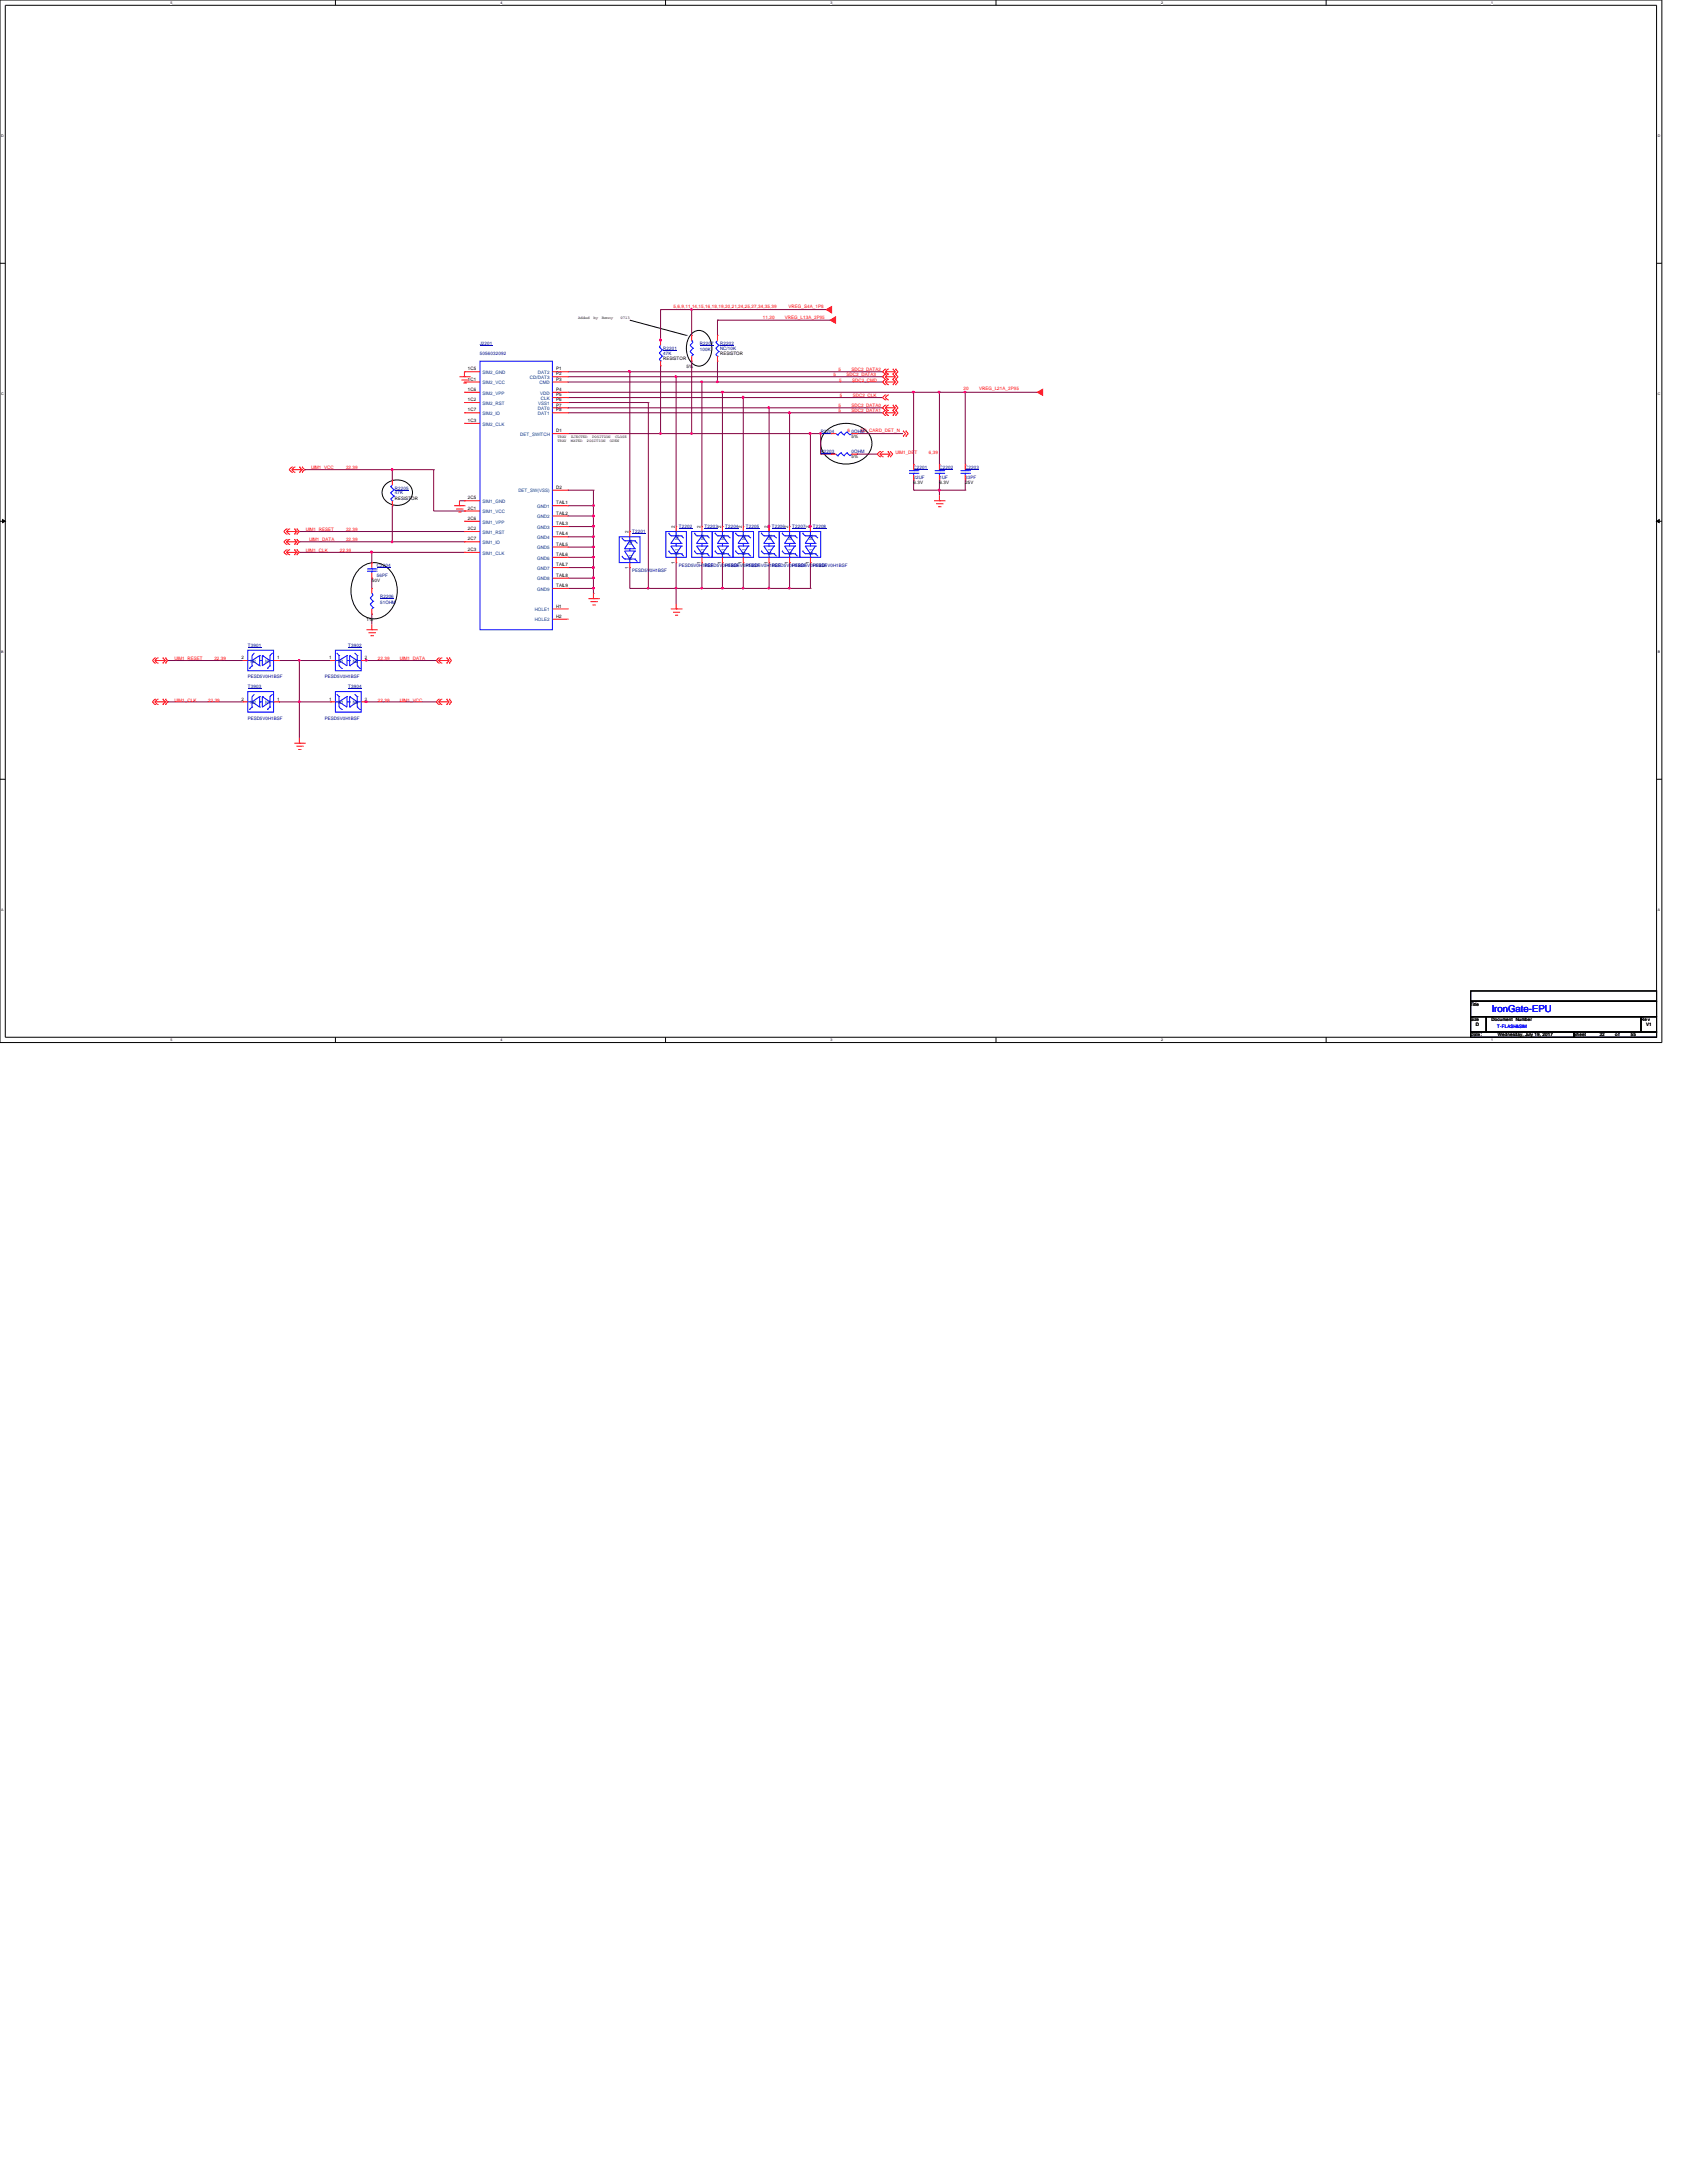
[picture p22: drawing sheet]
<svg xmlns="http://www.w3.org/2000/svg" width="216mm" height="279mm" viewBox="0 0 216 279" stroke-linecap="round" stroke-linejoin="round" font-family="sans-serif">
<defs><g id="words">
<text font-size="1.2" fill="#00f" x="190.9" y="129.5">IronGate-EPU</text>
<g font-size=".6" fill="#f00">
<text x="86.2" y="39.4">5,6,9,11,14,15,16,18,19,20,21,24,25,27,34,35,39</text>
<text x="97.6" y="40.9">11,20</text>
<text x="100.5" y="40.9">VREG_L13A_2P95</text>
<text x="100.9" y="39.4">VREG_S4A_1P8</text>
<text x="107.3" y="47.5">5</text>
<text x="109" y="47.5">SDC2_DATA2</text>
<text x="106.7" y="48.2">5</text>
<text x="107.3" y="52.2">5</text>
<text x="107.3" y="52.8">5</text>
<text x="107.4" y="48.9">5</text>
<text x="107.5" y="50.8">5</text>
<text x="108.3" y="48.2">SDC2_DATA3</text>
<text x="109" y="52.2">SDC2_DATA0</text>
<text x="109" y="52.8">SDC2_DATA1</text>
<text x="109.1" y="48.9">SDC2_CMD</text>
<text x="109.1" y="50.8">SDC2_CLK</text>
<text x="123.3" y="50">20</text>
<text x="125.3" y="50">VREG_L21A_2P95</text>
<text x="108.5" y="55.2">6</text>
<text x="110.1" y="55.2">SD_CARD_DET_N</text>
<text x="114.6" y="58.1">UIM1_DET</text>
<text x="118.9" y="58.1">6,39</text>
<text x="39.8" y="60.1">UIM1_VCC</text>
<text x="44.3" y="60.1">22,39</text>
<text x="39.2" y="68">UIM1_RESET</text>
<text x="39.2" y="70.7">UIM1_CLK</text>
<text x="39.6" y="69.3">UIM1_DATA</text>
<text x="43.5" y="70.7">22,39</text>
<text x="44.3" y="68">22,39</text>
<text x="44.3" y="69.3">22,39</text>
<text x="22.4" y="84.5">UIM1_RESET</text>
<text x="22.4" y="89.8">UIM1_CLK</text>
<text x="26.6" y="89.8">22,39</text>
<text x="27.4" y="84.5">22,39</text>
<text x="48.3" y="89.8">22,39</text>
<text x="48.3" y="84.5">22,39</text>
<text x="51.2" y="84.5">UIM1_DATA</text>
<text x="51.2" y="89.8">UIM1_VCC</text>
</g>
<g font-size=".6">
<text x="59.9" y="47.4">1C5</text>
<text x="71.2" y="47.4">P1</text>
<text x="84.9" y="46.1">RESISTOR</text>
<text x="87.8" y="47.1">5%</text>
<text x="92.2" y="45.5">RESISTOR</text>
<text x="59.9" y="48.7">1C1</text>
<text x="59.9" y="50">1C6</text>
<text x="59.9" y="51.4">1C2</text>
<text x="59.9" y="52.7">1C7</text>
<text x="71.2" y="48">P2</text>
<text x="71.2" y="48.7">P3</text>
<text x="71.2" y="50">P4</text>
<text x="71.2" y="50.7">P5</text>
<text x="71.2" y="51.4">P6</text>
<text x="71.2" y="52">P7</text>
<text x="71.2" y="52.7">P8</text>
<text x="59.9" y="54">1C3</text>
<text x="71.2" y="55.3">D1</text>
<text x="109" y="56">5%</text>
<text x="109" y="58.7">5%</text>
<text x="50.5" y="64">RESISTOR</text>
<text x="59.9" y="63.9">2C5</text>
<text x="59.9" y="65.2">2C1</text>
<text x="71.2" y="64.6">TAIL1</text>
<text x="71.2" y="65.9">TAIL2</text>
<text x="71.2" y="62.6">D2</text>
<text x="116.9" y="62">6.3V</text>
<text x="120.2" y="62">6.3V</text>
<text x="123.5" y="62">25V</text>
<text x="59.9" y="66.5">2C6</text>
<text x="59.9" y="67.9">2C2</text>
<text x="59.9" y="69.2">2C7</text>
<text x="59.9" y="70.5">2C3</text>
<text x="71.2" y="67.2">TAIL3</text>
<text x="71.2" y="68.5">TAIL4</text>
<text x="71.2" y="69.9">TAIL5</text>
<text x="71.2" y="71.2">TAIL6</text>
<text x="80.4" y="68.2" transform="rotate(-90 80.4 68.2)">2</text>
<text x="86.4" y="67.6" transform="rotate(-90 86.4 67.6)">2</text>
<text x="89.7" y="67.6" transform="rotate(-90 89.7 67.6)">2</text>
<text x="92.3" y="67.6" transform="rotate(-90 92.3 67.6)">2</text>
<text x="95" y="67.6" transform="rotate(-90 95 67.6)">2</text>
<text x="98.3" y="67.6" transform="rotate(-90 98.3 67.6)">2</text>
<text x="100.9" y="67.6" transform="rotate(-90 100.9 67.6)">2</text>
<text x="103.5" y="67.6" transform="rotate(-90 103.5 67.6)">2</text>
<text x="47.6" y="74.5">50V</text>
<text x="71.2" y="72.5">TAIL7</text>
<text x="71.2" y="73.8">TAIL8</text>
<text x="71.2" y="75.1">TAIL9</text>
<text x="71.2" y="77.8">H1</text>
<text x="80.4" y="72.8" transform="rotate(-90 80.4 72.8)">1</text>
<text x="86.4" y="72.1" transform="rotate(-90 86.4 72.1)">1</text>
<text x="89.7" y="72.1" transform="rotate(-90 89.7 72.1)">1</text>
<text x="92.3" y="72.1" transform="rotate(-90 92.3 72.1)">1</text>
<text x="95" y="72.1" transform="rotate(-90 95 72.1)">1</text>
<text x="98.3" y="72.1" transform="rotate(-90 98.3 72.1)">1</text>
<text x="100.9" y="72.1" transform="rotate(-90 100.9 72.1)">1</text>
<text x="103.5" y="72.1" transform="rotate(-90 103.5 72.1)">1</text>
<text x="46.9" y="79.5">1%</text>
<text x="71.2" y="79.1">H2</text>
<text x="30.9" y="89.7">2</text>
<text x="30.9" y="84.4">2</text>
<text x="35.5" y="89.7">1</text>
<text x="35.5" y="84.4">1</text>
<text x="42.1" y="84.4">1</text>
<text x="42.1" y="89.7">1</text>
<text x="46.7" y="84.4">2</text>
<text x="46.7" y="89.7">2</text>
<text x="188.2" y="128.7">Title</text>
<text x="188.2" y="130.7">Size</text>
<text x="188.9" y="131.3">D</text>
<text x="190.9" y="130.7">Document</text>
<text x="194" y="130.7">Number</text>
<text x="210" y="130.7">Re v</text>
<text x="210.7" y="131.3">V1</text>
<text x="188.2" y="132.6">Date:</text>
<text x="191.7" y="132.6">Wednesday, July 19, 2017</text>
<text x="201.4" y="132.6">Sheet</text>
<text x="204.7" y="132.6">22</text>
<text x="206.7" y="132.6">o f</text>
<text x="208.7" y="132.6">55</text>
</g>
<g font-size=".6" fill="#000080">
<text x="61.4" y="44.2">J2201</text>
<text x="61.4" y="45.5">5056032092</text>
<text x="84.9" y="44.7">R2201</text>
<text x="84.9" y="45.4">47K</text>
<text x="89.6" y="44.2">R2207</text>
<text x="89.6" y="45">100K</text>
<text x="92.2" y="44.2">R2202</text>
<text x="92.2" y="44.8">NC/10K</text>
<text x="105" y="55.4">R2204</text>
<text x="105" y="58">R2203</text>
<text x="109" y="55.4">0OHM</text>
<text x="109" y="58">0OHM</text>
<text x="116.9" y="60">C2201</text>
<text x="120.2" y="60">C2202</text>
<text x="123.5" y="60">C2203</text>
<text x="50.5" y="62.7">R2205</text>
<text x="50.5" y="63.3">47K</text>
<text x="116.9" y="61.3">22UF</text>
<text x="120.2" y="61.3">1UF</text>
<text x="123.5" y="61.3">33PF</text>
<text x="80.9" y="68.2">T2201</text>
<text x="86.9" y="67.6">T2202</text>
<text x="90.2" y="67.6">T2203</text>
<text x="92.8" y="67.6">T2204</text>
<text x="95.5" y="67.6">T2205</text>
<text x="98.8" y="67.6">T2206</text>
<text x="101.4" y="67.6">T2207</text>
<text x="104" y="67.6">T2208</text>
<text x="48.2" y="72.6">C2204</text>
<text x="48.2" y="73.9">56PF</text>
<text x="48.6" y="76.5">R2206</text>
<text x="48.6" y="77.3">51OHM</text>
<text x="80.9" y="73.2">PESD5V0H1BSF</text>
<text x="86.9" y="72.6">PESD5V0H1BSF</text>
<text x="90.2" y="72.6">PESD5V0H1BSF</text>
<text x="92.8" y="72.6">PESD5V0H1BSF</text>
<text x="95.5" y="72.6">PESD5V0H1BSF</text>
<text x="98.8" y="72.6">PESD5V0H1BSF</text>
<text x="101.4" y="72.6">PESD5V0H1BSF</text>
<text x="104" y="72.6">PESD5V0H1BSF</text>
<text x="31.7" y="82.8">T3901</text>
<text x="44.6" y="82.8">T3902</text>
<text x="31.7" y="88.1">T3903</text>
<text x="31.7" y="86.8">PESD5V0H1BSF</text>
<text x="41.6" y="86.8">PESD5V0H1BSF</text>
<text x="44.6" y="88.1">T3904</text>
<text x="31.7" y="92.1">PESD5V0H1BSF</text>
<text x="41.6" y="92.1">PESD5V0H1BSF</text>
</g>
<g font-size=".6" fill="#004080">
<text x="61.8" y="47.9">SIM2_GND</text>
<text x="68.8" y="47.9">DAT2</text>
<text x="61.8" y="49.2">SIM2_VCC</text>
<text x="61.8" y="50.5">SIM2_VPP</text>
<text x="61.8" y="51.8">SIM2_RST</text>
<text x="61.8" y="53.1">SIM2_IO</text>
<text x="67.8" y="48.5">CD/DAT3</text>
<text x="68.8" y="52.5">DAT0</text>
<text x="68.8" y="53.1">DAT1</text>
<text x="68.9" y="51.8">VSS1</text>
<text x="69" y="49.2">CMD</text>
<text x="69.1" y="50.5">VDD</text>
<text x="69.2" y="51.2">CLK</text>
<text x="61.8" y="54.5">SIM2_CLK</text>
<text x="66.6" y="55.8">DET_SWITCH</text>
<text x="61.8" y="64.4">SIM1_GND</text>
<text x="61.8" y="65.7">SIM1_VCC</text>
<text x="66.3" y="63">DET_SW(VSS)</text>
<text x="68.7" y="65">GND1</text>
<text x="61.8" y="67">SIM1_VPP</text>
<text x="61.8" y="68.3">SIM1_RST</text>
<text x="61.8" y="69.6">SIM1_IO</text>
<text x="61.8" y="71">SIM1_CLK</text>
<text x="68.7" y="66.3">GND2</text>
<text x="68.7" y="67.7">GND3</text>
<text x="68.7" y="69">GND4</text>
<text x="68.7" y="70.3">GND5</text>
<text x="68.7" y="71.6">GND6</text>
<text x="80.9" y="71.7" transform="rotate(-90 80.9 71.7)">N1</text>
<text x="80.9" y="69.8" transform="rotate(-90 80.9 69.8)">N2</text>
<text x="86.8" y="71" transform="rotate(-90 86.8 71)">N1</text>
<text x="86.8" y="69.1" transform="rotate(-90 86.8 69.1)">N2</text>
<text x="90.1" y="71" transform="rotate(-90 90.1 71)">N1</text>
<text x="90.1" y="69.1" transform="rotate(-90 90.1 69.1)">N2</text>
<text x="92.8" y="71" transform="rotate(-90 92.8 71)">N1</text>
<text x="92.8" y="69.1" transform="rotate(-90 92.8 69.1)">N2</text>
<text x="95.4" y="71" transform="rotate(-90 95.4 71)">N1</text>
<text x="95.4" y="69.1" transform="rotate(-90 95.4 69.1)">N2</text>
<text x="98.7" y="71" transform="rotate(-90 98.7 71)">N1</text>
<text x="98.7" y="69.1" transform="rotate(-90 98.7 69.1)">N2</text>
<text x="101.3" y="71" transform="rotate(-90 101.3 71)">N1</text>
<text x="101.3" y="69.1" transform="rotate(-90 101.3 69.1)">N2</text>
<text x="104" y="71" transform="rotate(-90 104 71)">N1</text>
<text x="104" y="69.1" transform="rotate(-90 104 69.1)">N2</text>
<text x="68.7" y="72.9">GND7</text>
<text x="68.7" y="74.3">GND8</text>
<text x="68.7" y="75.6">GND9</text>
<text x="68.5" y="78.2">HOLE1</text>
<text x="68.5" y="79.5">HOLE2</text>
<text x="32" y="84.8">N2</text>
<text x="34" y="84.8">N1</text>
<text x="43.3" y="84.8">N1</text>
<text x="45.2" y="84.8">N2</text>
<text x="32" y="90.1">N2</text>
<text x="34" y="90.1">N1</text>
<text x="43.3" y="90.1">N1</text>
<text x="45.2" y="90.1">N2</text>
</g>
<text font-size=".6" fill="#00f" x="191.6" y="131.6">T-FLASH&amp;SIM</text>
<g font-size=".5">
<text x="21.8" y=".5">5</text>
<text x="64.1" y=".5">4</text>
<text x="106.3" y=".5">3</text>
<text x="148.6" y=".5">2</text>
<text x="190.8" y=".5">1</text>
<text x=".2" y="17.6">D</text>
<text x="212.2" y="17.6">D</text>
<text x="74" y="40.8">Added</text>
<text x="75.9" y="40.8">by</text>
<text x="77" y="40.8">Benny</text>
<text x="79.4" y="40.8">0713</text>
<text x=".2" y="50.6">C</text>
<text x="212.2" y="50.6">C</text>
<text x="71.3" y="56">TRAY</text>
<text x="71.3" y="56.5">TRAY</text>
<text x="73.1" y="56.5">MATED</text>
<text x="73.1" y="56">EJECTED</text>
<text x="75.1" y="56.5">POSITION</text>
<text x="75.8" y="56">POSITION</text>
<text x="78.1" y="56.5">OPEN</text>
<text x="78.7" y="56">CLOSE</text>
<text x=".2" y="83.6">B</text>
<text x="212.2" y="83.6">B</text>
<text x=".2" y="116.6">A</text>
<text x="212.2" y="116.6">A</text>
<text x="21.8" y="133.2">5</text>
<text x="64.1" y="133.2">4</text>
<text x="106.3" y="133.2">3</text>
<text x="148.6" y="133.2">2</text>
<text x="190.8" y="133.2">1</text>
</g>
</g></defs>
<path d="M0 0h212.7v133.4h-212.7zM.7 .7h211.3v132.1h-211.3z" fill="none" stroke="#000" stroke-width=".13"/>
<g fill="#fff">
<path d="M21.8 .1h.2v.5h-.2z"/>
<path d="M21.8 132.8h.2v.6h-.2z"/>
</g>
<path d="M42.9 0v.7M42.9 132.8v.6" fill="none" stroke="#000" stroke-width=".13"/>
<g fill="#fff">
<path d="M64.1 .1h.2v.5h-.2z"/>
<path d="M64.1 132.8h.2v.6h-.2z"/>
</g>
<path d="M85.2 0v.7M85.2 132.8v.6" fill="none" stroke="#000" stroke-width=".13"/>
<g fill="#fff">
<path d="M106.3 .1h.2v.5h-.2z"/>
<path d="M106.3 132.8h.2v.6h-.2z"/>
</g>
<path d="M127.5 0v.7M127.5 132.8v.6" fill="none" stroke="#000" stroke-width=".13"/>
<g fill="#fff">
<path d="M148.6 .1h.2v.5h-.2z"/>
<path d="M148.6 132.8h.2v.6h-.2z"/>
</g>
<path d="M169.7 0v.7M169.7 132.8v.6" fill="none" stroke="#000" stroke-width=".13"/>
<g fill="#fff">
<path d="M190.8 .1h.3v.5h-.3z"/>
<path d="M190.8 132.8h.3v.6h-.3z"/>
<path d="M.2 17.2h.2v.5h-.2z"/>
<path d="M212.2 17.2h.2v.5h-.2z"/>
<path d="M.2 50.2h.2v.5h-.2z"/>
<path d="M212.2 50.2h.2v.5h-.2z"/>
</g>
<path d="M0 33.7h.7M212 33.7h.7" fill="none" stroke="#000" stroke-width=".13"/>
<g fill="#fff">
<path d="M.2 83.2h.2v.5h-.2z"/>
<path d="M212.2 83.2h.2v.5h-.2z"/>
</g>
<path d="M0 66.7h.7M.3 66.5l.4 .2-.4 .2zM212 66.7l.3-.2v.4zM212 66.7h.7" fill="none" stroke="#000" stroke-width=".13"/>
<path d="M.3 66.5l.4 .2-.4 .2zM212 66.7l.3-.2v.4z" fill="#000"/>
<g fill="#fff">
<path d="M.2 116.2h.3v.6h-.3z"/>
<path d="M212.2 116.2h.3v.6h-.3z"/>
</g>
<path d="M80.6 41l7.2 1.9M87.8 42.9h.1M88.6 42.6a1.42 1.42 0 0 1 2.3 .8 2.65 2.65 0 0 1-1 3.4 1.42 1.42 0 0 1-1.8-1.1 2.85 2.85 0 0 1 .5-3.1zM105.7 55.1a3.8 3.8 0 0 1 5.6 .5 2.28 2.28 0 0 1-.9 3.2 3.7 3.7 0 0 1-5-.9 2.2 2.2 0 0 1 .3-2.8zM46.2 72.6a2.66 2.66 0 0 1 4.1 1 4 4 0 0 1-1.3 5.3 2.79 2.79 0 0 1-3.9-1.9 4.1 4.1 0 0 1 1.1-4.4zM49.5 61.9a2.13 2.13 0 0 1 3.2 .7 1.82 1.82 0 0 1-2.4 2 1.56 1.56 0 0 1-1.3-1.1 1.56 1.56 0 0 1 .5-1.6zM0 99.7h.7M212 99.7h.7" fill="none" stroke="#000" stroke-width=".13"/>
<path d="M92.5 50.2h24.4M116.9 50.2h.1" fill="none" stroke="#800040" stroke-width=".13"/>
<path d="M116.8 50.1l.2 .1-.1 .1z" fill-rule="evenodd" fill="#f0f"/>
<path d="M116.8 50.1l.2 .1-.1 .1z" fill="none" stroke="#f0f" stroke-width=".13"/>
<path d="M120.2 50.2h.1M120.2 50.2v9.2" fill="none" stroke="#800040" stroke-width=".13"/>
<path d="M120.1 50.1l.2 .1-.1 .1z" fill-rule="evenodd" fill="#f0f"/>
<path d="M120.1 50.1l.2 .1-.1 .1z" fill="none" stroke="#f0f" stroke-width=".13"/>
<path d="M120.2 50.2h.1M120.2 50.2h3.3M123.5 50.2h.1M123.5 50.2v9.2" fill="none" stroke="#800040" stroke-width=".13"/>
<path d="M123.4 50.1l.2 .1-.1 .1z" fill-rule="evenodd" fill="#f0f"/>
<path d="M123.4 50.1l.2 .1-.1 .1z" fill="none" stroke="#f0f" stroke-width=".13"/>
<g fill="none" stroke="#800040" stroke-width=".13">
<path d="M72.6 50.2h19.9M72.6 47.6h8M72.6 48.2h13.9M80.6 47.6h.1M83 51.5h.1M83 51.5v23.8M86.5 48.2h.1M92.5 50.2h.1M116.9 50.2h.1M116.9 50.2h3.3M116.9 50.2v9.2M123.5 50.2h.1"/>
<path d="M123.5 50.2h9.3"/>
</g>
<path d="M82.9 75.2h.1v.1h-.1z" fill-rule="evenodd" fill="#f0f"/>
<path d="M82.9 75.2h.1v.1h-.1z" fill="none" stroke="#f0f" stroke-width=".13"/>
<path d="M72.6 50.9h.1M72.6 48.9h19.2M72.6 50.9h40.3M89.8 48.9h.1M91.8 41h.1M91.8 48.9h.1M91.8 41v1.9M91.8 41h14.5M95.1 50.9h.1" fill="none" stroke="#800040" stroke-width=".13"/>
<path d="M95 50.7l.2 .1-.1 .2z" fill-rule="evenodd" fill="#f0f"/>
<path d="M95 50.7l.2 .1-.1 .2z" fill="none" stroke="#f0f" stroke-width=".13"/>
<path d="M72.6 51.5h.1M72.6 52.2h.1M72.6 51.5h10.4M72.6 52.2h25.8M72.6 52.8h40.3M101 52.8h.1" fill="none" stroke="#800040" stroke-width=".13"/>
<path d="M100.9 52.7l.2 .1-.1 .2z" fill-rule="evenodd" fill="#f0f"/>
<path d="M100.9 52.7l.2 .1-.1 .2z" fill="none" stroke="#f0f" stroke-width=".13"/>
<path d="M84.5 39.6h.1M84.5 39.6v3.9" fill="none" stroke="#800040" stroke-width=".13"/>
<path d="M84.4 43.4l.2 .1-.1 .1z" fill-rule="evenodd" fill="#f0f"/>
<path d="M84.4 43.4l.2 .1-.1 .1z" fill="none" stroke="#f0f" stroke-width=".13"/>
<path d="M72.6 55.5h11.9M84.5 43.6h.1M84.5 55.5h.1M84.5 43.5v.1" fill="none" stroke="#800040" stroke-width=".13"/>
<path d="M84.4 55.4h.2v.1h-.2z" fill-rule="evenodd" fill="#f0f"/>
<path d="M84.4 55.4h.2v.1h-.2z" fill="none" stroke="#f0f" stroke-width=".13"/>
<path d="M84.5 39.6h4M88.5 39.6h.1M84.5 55.5h.1M84.5 46.8v8.7M84.5 55.5h4M88.5 55.5h.1M103.7 55.5v11.9M103.7 67.4h.1" fill="none" stroke="#800040" stroke-width=".13"/>
<path d="M103.6 55.4l.2 .1-.1 .1z" fill-rule="evenodd" fill="#f0f"/>
<path d="M103.6 55.4l.2 .1-.1 .1z" fill="none" stroke="#f0f" stroke-width=".13"/>
<path d="M103.6 67.3h.2v.1h-.2z" fill-rule="evenodd" fill="#f0f"/>
<path d="M103.6 67.3h.2v.1h-.2z" fill="none" stroke="#f0f" stroke-width=".13"/>
<path d="M86.5 72h.1M86.5 75.3h.1M86.5 72v5.3M92.5 72h.1M92.5 72v3.3M103.7 72h.1M103.7 72v3.3" fill="none" stroke="#800040" stroke-width=".13"/>
<path d="M86.4 75.2h.2v.1h-.2z" fill-rule="evenodd" fill="#f0f"/>
<path d="M86.4 75.2h.2v.1h-.2z" fill="none" stroke="#f0f" stroke-width=".13"/>
<path d="M92.5 75.3h2.6M95.1 75.3h.1M101 72h.1M101 72v3.3" fill="none" stroke="#800040" stroke-width=".13"/>
<path d="M92.4 75.2l.2 .1-.1 .1z" fill-rule="evenodd" fill="#f0f"/>
<path d="M92.4 75.2l.2 .1-.1 .1z" fill="none" stroke="#f0f" stroke-width=".13"/>
<path d="M95 75.2h.2v.1h-.2z" fill-rule="evenodd" fill="#f0f"/>
<path d="M95 75.2h.2v.1h-.2z" fill="none" stroke="#f0f" stroke-width=".13"/>
<path d="M95.1 72h.1M95.1 75.3h.1M95.1 72v3.3M95.1 75.3h5.9M98.4 72h.1M98.4 72v3.3M101 75.3h.1" fill="none" stroke="#800040" stroke-width=".13"/>
<path d="M98.3 75.2h.2v.1h-.2z" fill-rule="evenodd" fill="#f0f"/>
<path d="M98.3 75.2h.2v.1h-.2z" fill="none" stroke="#f0f" stroke-width=".13"/>
<path d="M100.9 75.2h.2v.1h-.2z" fill-rule="evenodd" fill="#f0f"/>
<path d="M100.9 75.2h.2v.1h-.2z" fill="none" stroke="#f0f" stroke-width=".13"/>
<g fill="none" stroke="#800040" stroke-width=".13">
<path d="M80.6 75.3h.1M80.6 72.6h.1M80.6 75.3h5.9M80.6 72.6v2.7M86.5 75.3h.1M89.8 72h.1M89.8 75.3h.1M89.8 72v3.3M89.8 75.3h2.7M101 75.3h2.7M103.7 75.3h.1M116.9 62.7h.1"/>
<path d="M116.9 61.4v1.3M116.9 62.7h6.6M120.2 62.7h.1M120.2 61.4v1.3M123.5 61.4h.1M123.5 62.7h.1M123.5 61.4v1.3"/>
</g>
<path d="M120.1 62.6h.2v.2h-.2z" fill-rule="evenodd" fill="#f0f"/>
<path d="M120.1 62.6h.2v.2h-.2z" fill="none" stroke="#f0f" stroke-width=".13"/>
<path d="M89.8 48.9h.1M89.8 48.9v18.5M120.2 62.7h.1M120.2 62.7v.7" fill="none" stroke="#800040" stroke-width=".13"/>
<path d="M89.7 48.8h.2v.1h-.2z" fill-rule="evenodd" fill="#f0f"/>
<path d="M89.7 48.8h.2v.1h-.2z" fill="none" stroke="#f0f" stroke-width=".13"/>
<path d="M95.1 50.9h.1M95.1 50.9v16.5M101 52.8h.1M101 52.8v14.6M72.6 62.7h3.3M72.6 75.3h3.3M72.6 74h3.3M75.9 62.7h.1M75.9 64.7h.1M75.9 75.3h.1M75.9 74h.1M75.9 62.7v2" fill="none" stroke="#800040" stroke-width=".13"/>
<path d="M75.9 73.9h.1v.1h-.1z" fill-rule="evenodd" fill="#f0f"/>
<path d="M75.9 73.9h.1v.1h-.1z" fill="none" stroke="#f0f" stroke-width=".13"/>
<path d="M72.6 72.6h3.3M72.6 71.3h3.3M75.9 75.3h.1M75.9 72.6h.1M75.9 74h.1M75.9 71.3h.1M75.9 71.3v4" fill="none" stroke="#800040" stroke-width=".13"/>
<path d="M75.9 71.2l.2 .1-.2 .1z" fill-rule="evenodd" fill="#f0f"/>
<path d="M75.9 71.2l.2 .1-.2 .1z" fill="none" stroke="#f0f" stroke-width=".13"/>
<path d="M75.9 72.5h.1v.2h-.1z" fill-rule="evenodd" fill="#f0f"/>
<path d="M75.9 72.5h.1v.2h-.1z" fill="none" stroke="#f0f" stroke-width=".13"/>
<path d="M72.6 70h3.3M75.9 70h.1" fill="none" stroke="#800040" stroke-width=".13"/>
<path d="M75.9 69.9l.2 .1-.2 .1z" fill-rule="evenodd" fill="#f0f"/>
<path d="M75.9 69.9l.2 .1-.2 .1z" fill="none" stroke="#f0f" stroke-width=".13"/>
<path d="M72.6 68.7h3.3M75.9 71.3h.1M75.9 68.7h.1M75.9 70v1.3" fill="none" stroke="#800040" stroke-width=".13"/>
<path d="M75.9 68.6l.2 .1-.2 .1z" fill-rule="evenodd" fill="#f0f"/>
<path d="M75.9 68.6l.2 .1-.2 .1z" fill="none" stroke="#f0f" stroke-width=".13"/>
<path d="M72.6 67.4h3.3M72.6 66h3.3M75.9 70h.1M75.9 67.4h.1M75.9 68.7h.1M75.9 66h.1M75.9 66v4" fill="none" stroke="#800040" stroke-width=".13"/>
<path d="M75.9 65.9h.1v.2h-.1z" fill-rule="evenodd" fill="#f0f"/>
<path d="M75.9 65.9h.1v.2h-.1z" fill="none" stroke="#f0f" stroke-width=".13"/>
<path d="M75.9 67.3h.1v.1h-.1z" fill-rule="evenodd" fill="#f0f"/>
<path d="M75.9 67.3h.1v.1h-.1z" fill="none" stroke="#f0f" stroke-width=".13"/>
<path d="M72.6 64.7h3.3M75.9 64.7h.1" fill="none" stroke="#800040" stroke-width=".13"/>
<path d="M75.9 64.6l.2 .1-.2 .1z" fill-rule="evenodd" fill="#f0f"/>
<path d="M75.9 64.6l.2 .1-.2 .1z" fill="none" stroke="#f0f" stroke-width=".13"/>
<path d="M75.9 66h.1M75.9 75.9h.1M75.9 64.7v1.3M75.9 75.3v.6" fill="none" stroke="#800040" stroke-width=".13"/>
<path d="M75.9 75.2l.2 .1-.2 .1z" fill-rule="evenodd" fill="#f0f"/>
<path d="M75.9 75.2l.2 .1-.2 .1z" fill="none" stroke="#f0f" stroke-width=".13"/>
<g fill="none" stroke="#800040" stroke-width=".13">
<path d="M105 58.1h.1M105 55.5h.1M105 58.1h1.3M105 55.5v2.6M105 55.5h1.3M109.6 58.1h.1M109.6 55.5h.1M109.6 58.1h2.7M109.6 55.5h6M38.3 70.7h.1M38.3 69.3h.1M38.3 70.7h9.3"/>
<path d="M38.3 69.3h11.9M39 60.1h.1M39 60.1h11.2"/>
</g>
<path d="M104.9 55.4h.2v.1h-.2z" fill-rule="evenodd" fill="#f0f"/>
<path d="M104.9 55.4h.2v.1h-.2z" fill="none" stroke="#f0f" stroke-width=".13"/>
<path d="M50.2 60.1h.1M50.2 60.1v1.3M50.2 60.1h5.3M55.5 60.1h.1M55.5 60.1v5.3" fill="none" stroke="#800040" stroke-width=".13"/>
<path d="M50.1 60h.1v.2h-.1z" fill-rule="evenodd" fill="#f0f"/>
<path d="M50.1 60h.1v.2h-.1z" fill="none" stroke="#f0f" stroke-width=".13"/>
<path d="M50.2 64.7h.1M50.2 64.7v4.6" fill="none" stroke="#800040" stroke-width=".13"/>
<path d="M50.1 69.2l.2 .1-.1 .2z" fill-rule="evenodd" fill="#f0f"/>
<path d="M50.1 69.2l.2 .1-.1 .2z" fill="none" stroke="#f0f" stroke-width=".13"/>
<g fill="none" stroke="#800040" stroke-width=".13">
<path d="M38.3 68h21.1M47.6 74h.1M47.6 70.7h.1M47.6 78.6h.1M47.6 70.7v1.3M47.6 74v1.3M47.6 78.6v1.3M47.6 70.7h11.8M50.2 69.3h9.2M55.5 65.4h3.9M58.8 64.1h.6M59.4 64.1h.1"/>
<path d="M59.4 65.4h.1M59.4 68h.1M59.4 69.3h.1M59.4 70.7h.1"/>
</g>
<path d="M47.4 70.6h.2v.1h-.2z" fill-rule="evenodd" fill="#f0f"/>
<path d="M47.4 70.6h.2v.1h-.2z" fill="none" stroke="#f0f" stroke-width=".13"/>
<path d="M98.4 52.2v15.2M98.4 67.4h.1" fill="none" stroke="#800040" stroke-width=".13"/>
<path d="M98.3 67.3l.2 .1-.1 .1z" fill-rule="evenodd" fill="#f0f"/>
<path d="M98.3 67.3l.2 .1-.1 .1z" fill="none" stroke="#f0f" stroke-width=".13"/>
<path d="M98.4 52.2h14.5M112.9 52.2h.1" fill="none" stroke="#800040" stroke-width=".13"/>
<path d="M98.3 52.1h.2v.1h-.2z" fill-rule="evenodd" fill="#f0f"/>
<path d="M98.3 52.1h.2v.1h-.2z" fill="none" stroke="#f0f" stroke-width=".13"/>
<path d="M92.5 50.2v17.2M92.5 67.4h.1" fill="none" stroke="#800040" stroke-width=".13"/>
<path d="M92.4 50.1l.2 .1-.1 .1z" fill-rule="evenodd" fill="#f0f"/>
<path d="M92.4 50.1l.2 .1-.1 .1z" fill="none" stroke="#f0f" stroke-width=".13"/>
<path d="M86.5 75.3h.1M86.5 75.3h3.3" fill="none" stroke="#800040" stroke-width=".13"/>
<path d="M89.7 75.2h.2v.1h-.2z" fill-rule="evenodd" fill="#f0f"/>
<path d="M89.7 75.2h.2v.1h-.2z" fill="none" stroke="#f0f" stroke-width=".13"/>
<path d="M86.5 48.2h.1M86.5 48.2v19.2" fill="none" stroke="#800040" stroke-width=".13"/>
<path d="M86.4 48.1h.2v.2h-.2z" fill-rule="evenodd" fill="#f0f"/>
<path d="M86.4 48.1h.2v.2h-.2z" fill="none" stroke="#f0f" stroke-width=".13"/>
<path d="M80.6 47.6h.1M80.6 47.6v20.4M80.6 47.6h32.3M86.5 48.2h26.4M103.7 55.5h1.3M105 55.5h.1M112.9 48.2h.1M112.9 47.6h.1" fill="none" stroke="#800040" stroke-width=".13"/>
<path d="M80.5 47.4h.1v.2h-.1z" fill-rule="evenodd" fill="#f0f"/>
<path d="M80.5 47.4h.1v.2h-.1z" fill="none" stroke="#f0f" stroke-width=".13"/>
<path d="M91.8 48.9h.1M91.8 46.2v2.7M91.8 48.9h21.1M112.9 48.9h.1" fill="none" stroke="#800040" stroke-width=".13"/>
<path d="M91.7 48.8h.2v.1h-.2z" fill-rule="evenodd" fill="#f0f"/>
<path d="M91.7 48.8h.2v.1h-.2z" fill="none" stroke="#f0f" stroke-width=".13"/>
<g fill="none" stroke="#800040" stroke-width=".13">
<path d="M88.5 39.6h.1M88.5 39.6v3.3M88.5 39.6h17.2M105.7 39.6h.1M21.5 84.5h.1M21.5 89.8h.1M21.5 84.5h9.6M21.5 89.8h9.6M35.7 84.5h.1M35.7 89.8h.1M35.7 84.5h2.6M35.7 89.8h2.6"/>
<path d="M38.3 89.8h.1M38.3 84.5h.1M38.3 84.5v9.9M46.6 84.5h.3M46.6 89.8h.3M46.9 84.5h.1M46.9 89.8h.1"/>
</g>
<path d="M88.4 39.5l.2 .1-.1 .2z" fill-rule="evenodd" fill="#f0f"/>
<path d="M88.4 39.5l.2 .1-.1 .2z" fill="none" stroke="#f0f" stroke-width=".13"/>
<path d="M88.5 55.5h.1M88.5 46.2v9.3" fill="none" stroke="#800040" stroke-width=".13"/>
<path d="M88.4 55.4h.2v.1h-.2z" fill-rule="evenodd" fill="#f0f"/>
<path d="M88.4 55.4h.2v.1h-.2z" fill="none" stroke="#f0f" stroke-width=".13"/>
<path d="M88.5 55.5h15.2M103.7 55.5h.1M98.4 68h.1M98.4 67.4v.6M103.7 68h.1M103.7 67.4v.6M46.9 84.5h8.9M55.8 84.5h.1" fill="none" stroke="#800040" stroke-width=".13"/>
<path d="M46.8 84.4h.1v.2h-.1z" fill-rule="evenodd" fill="#f0f"/>
<path d="M46.8 84.4h.1v.2h-.1z" fill="none" stroke="#f0f" stroke-width=".13"/>
<path d="M46.9 89.8h8.9M55.8 89.8h.1" fill="none" stroke="#800040" stroke-width=".13"/>
<path d="M46.8 89.7h.1v.2h-.1z" fill-rule="evenodd" fill="#f0f"/>
<path d="M46.8 89.7h.1v.2h-.1z" fill="none" stroke="#f0f" stroke-width=".13"/>
<path d="M38.3 84.5h4M42.3 84.5h.1" fill="none" stroke="#800040" stroke-width=".13"/>
<path d="M38.2 84.4h.1v.2h-.1z" fill-rule="evenodd" fill="#f0f"/>
<path d="M38.2 84.4h.1v.2h-.1z" fill="none" stroke="#f0f" stroke-width=".13"/>
<path d="M38.3 89.8h4M42.3 89.8h.1" fill="none" stroke="#800040" stroke-width=".13"/>
<path d="M38.2 89.7h.1v.2h-.1z" fill-rule="evenodd" fill="#f0f"/>
<path d="M38.2 89.7h.1v.2h-.1z" fill="none" stroke="#f0f" stroke-width=".13"/>
<g fill="none" stroke="#f00" stroke-width=".13">
<path d="M58.8 48.2h1.3M59.1 48.6h.8M59.3 49h.3M59.4 48.2h.1M59.4 47.6v.6M59.6 49h.1M59.9 48.6h.1M60.1 48.2h.1M113.3 47.9h.1M113.3 47.2h.1M113.3 47.6h.1M113.3 48.6h.1"/>
<path d="M113.3 48.2h.1M113.3 48.2h1.3M113.3 47.2l-.4 .4 .4 .3M113.3 47.6l.3 .3M113.3 47.6h1.3M113.3 47.9l-.4 .3 .4 .4M113.3 48.2l.3 .4M113.6 47.2h.1M113.6 47.9h.1M113.6 48.6h.1M113.6 47.2l-.3 .4M113.6 47.9l-.3 .3"/>
<path d="M114.3 47.2h.1M114.3 47.9h.1M114.3 48.6h.1M114.3 47.2l.3 .4M114.3 47.9l.3 .3M114.6 47.2h.1M114.6 47.9h.1M114.6 48.6h.1M114.6 47.2l.3 .4-.3 .3M114.6 47.6l-.3 .3M114.6 47.9l.3 .3-.3 .4M114.6 48.2l-.3 .4"/>
<path d="M47.6 79.9v.7M58.1 64.7h1.3M58.4 65.2h.8M58.7 65.5h.2M58.8 64.7h.1M58.8 64.1v.6M58.9 65.5h.1M59.2 65.2h.1M59.4 64.7h.1M75.3 76.6h1.3M75.6 77h.8M75.8 77.4h.3"/>
<path d="M75.9 76.6h.1M75.9 75.9v.7M76.1 77.4h.1M76.4 77h.1M76.6 76.6h.1M85.9 77.9h1.3M86.1 78.4h.8M86.4 78.7h.3M86.5 77.9h.1M86.5 77.3v.6M86.7 78.7h.1M86.9 78.4h.1"/>
<path d="M87.2 77.9h.1M119.5 64.1h1.4M119.8 64.5h.8M120.1 64.9h.3M120.2 64.1h.1M120.2 63.4v.7M120.4 64.9h.1M120.6 64.5h.1M120.9 64.1h.1M37.7 95.1h1.3M37.9 95.5h.8M38.2 95.9h.2"/>
<path d="M38.3 95.1h.1M38.3 94.4v.7M38.4 95.9h.1M38.7 95.5h.1M39 95.1h.1M46.9 80.6h1.3M47.2 81h.8M47.4 81.4h.3M47.6 80.6h.1M47.7 81.4h.1M48 81h.1M48.2 80.6h.1"/>
</g>
<path d="M106.3 41l.6-.4v.8z" fill-rule="evenodd" fill="#f00"/>
<g fill="none" stroke="#f00" stroke-width=".13">
<path d="M106.3 41l.6-.4v.8zM113.3 49.2h.1M113.3 48.6h.1M113.3 48.9h.1M113.3 48.6l-.4 .3 .4 .3M113.3 48.9l.3 .3M113.3 48.9h1.3M113.6 48.6h.1M113.6 49.2h.1M113.6 48.6l-.3 .3M114.3 48.6h.1M114.3 49.2h.1"/>
<path d="M114.3 48.6l.3 .3M114.6 48.6h.1M114.6 49.2h.1M114.6 48.6l.3 .3-.3 .3M114.6 48.9l-.3 .3"/>
</g>
<path d="M132.8 50.2l.6-.4v.8z" fill-rule="evenodd" fill="#f00"/>
<g fill="none" stroke="#f00" stroke-width=".13">
<path d="M113.3 51.2h.1M113.3 50.5h.1M113.3 52.5h.1M113.3 51.9h.1M113.3 52.2h.1M113.3 53.2h.1M113.3 52.8h.1M113.3 50.5l-.4 .4 .4 .3M113.3 51.9l-.4 .3 .4 .3M113.3 52.2l.3 .3M113.3 52.2h1.3M113.3 52.5l-.4 .3 .4 .4"/>
<path d="M113.3 52.8l.3 .4M113.3 52.8h1.3M113.6 50.5h.1M113.6 51.2h.1M113.6 51.9h.1M113.6 52.5h.1M113.6 53.2h.1M113.6 50.5l-.3 .4 .3 .3M113.6 51.9l-.3 .3M113.6 52.5l-.3 .3M114.3 51.9h.1M114.3 52.5h.1"/>
<path d="M114.3 53.2h.1M114.3 51.9l.3 .3M114.3 52.5l.3 .3M114.6 51.9h.1M114.6 52.5h.1M114.6 53.2h.1M114.6 51.9l.3 .3-.3 .3M114.6 52.2l-.3 .3M114.6 52.5l.3 .3-.3 .4M114.6 52.8l-.3 .4M132.8 50.2l.6-.4v.8z"/>
</g>
<path d="M105.7 39.6l.7-.4v.8z" fill-rule="evenodd" fill="#f00"/>
<g fill="none" stroke="#f00" stroke-width=".13">
<path d="M105.7 39.6l.7-.4v.8zM37.3 59.8h.1M37.3 59.8l-.3 .3 .3 .4M37.7 59.8h.1M37.7 59.8l-.4 .3M38.3 59.8h.1M38.3 59.8l.4 .3M38.7 59.8h.1M38.7 59.8l.3 .3-.3 .4M112.6 58.5h.1M112.6 57.8h.1M112.6 58.1h.1"/>
<path d="M112.6 57.8l-.3 .3 .3 .4M112.6 58.1l.3 .4M112.6 58.1h1.3M112.9 57.8h.1M112.9 58.5h.1M112.9 57.8l-.3 .3M113.6 57.8h.1M113.6 58.5h.1M113.6 57.8l.3 .3M113.9 57.8h.1M113.9 58.5h.1M113.9 57.8l.4 .3-.4 .4"/>
<path d="M113.9 58.1l-.3 .4M115.6 55.8h.1M115.6 55.2h.1M115.6 55.2l.3 .3-.3 .3M115.9 55.8h.1M115.9 55.2h.1M115.9 55.2l.3 .3-.3 .3M36.7 67.7h.1M36.7 68.4h.1M36.7 70.4h.1M36.7 71h.1M36.7 69h.1"/>
<path d="M36.7 69.7h.1M36.7 67.7l-.4 .3 .4 .4M36.7 68l.3 .4M36.7 68h1.3M36.7 70.4l-.4 .3 .4 .3M36.7 70.7l.3 .3M36.7 70.7h1.3M36.7 69l-.4 .3 .4 .4M36.7 69.3l.3 .4M36.7 69.3h1.3M37 67.7h.1M37 68.4h.1"/>
<path d="M37 70.4h.1M37 71h.1M37 69h.1M37 69.7h.1M37 67.7l-.3 .3M37 70.4l-.3 .3M37 69l-.3 .3M37.3 60.5h.1M37.3 60.1l.4 .4M37.3 60.1h1.4M37.7 67.7h.1M37.7 68.4h.1"/>
<path d="M37.7 70.4h.1M37.7 71h.1M37.7 69h.1M37.7 69.7h.1M37.7 60.5h.1M37.7 69l.3 .3M37.7 67.7l.3 .3M37.7 70.4l.3 .3M38 68.4h.1M38 67.7h.1M38 68h.1M38 71h.1"/>
<path d="M38 70.4h.1M38 70.7h.1M38 69.7h.1M38 69h.1M38 69.3h.1M38 67.7l.3 .3-.3 .4M38 68l-.3 .4M38 70.4l.3 .3-.3 .3M38 70.7l-.3 .3M38 69l.3 .3-.3 .4M38 69.3l-.3 .4M38.3 60.5h.1"/>
<path d="M38.7 60.5h.1M38.7 60.1h.1M38.7 60.1l-.4 .4M19.8 84.2h.1M19.8 84.9h.1M19.8 89.5h.1M19.8 90.2h.1M19.8 84.5h1.4M19.8 84.2l-.3 .3 .3 .4M19.8 84.5l.4 .4M19.8 89.8h1.4M19.8 89.5l-.3 .3 .3 .4"/>
<path d="M19.8 89.8l.4 .4M20.2 84.2h.1M20.2 84.9h.1M20.2 89.5h.1M20.2 90.2h.1M20.2 84.2l-.4 .3M20.2 89.5l-.4 .3M20.8 84.2h.1M20.8 84.9h.1M20.8 89.5h.1M20.8 90.2h.1M20.8 84.2l.4 .3"/>
<path d="M20.8 89.5l.4 .3M21.2 84.9h.1M21.2 84.2h.1M21.2 84.5h.1M21.2 90.2h.1M21.2 89.5h.1M21.2 89.8h.1M21.2 84.2l.3 .3-.3 .4M21.2 84.5l-.4 .4M21.2 89.5l.3 .3-.3 .4M21.2 89.8l-.4 .4M56.1 84.9h.1"/>
<path d="M56.1 84.2h.1M56.1 84.5h.1M56.1 90.2h.1M56.1 89.5h.1M56.1 89.8h.1M56.1 84.2l-.3 .3 .3 .4M56.1 84.5l.4 .4M56.1 84.5h1.4M56.1 89.5l-.3 .3 .3 .4M56.1 89.8l.4 .4M56.1 89.8h1.4M56.5 84.2h.1"/>
<path d="M56.5 84.9h.1M56.5 89.5h.1M56.5 90.2h.1M56.5 84.2l-.4 .3M56.5 89.5l-.4 .3M57.1 84.2h.1M57.1 84.9h.1M57.1 89.5h.1M57.1 90.2h.1M57.1 89.5l.4 .3M57.1 84.2l.4 .3M57.5 84.2h.1"/>
<path d="M57.5 84.9h.1M57.5 89.5h.1M57.5 90.2h.1M57.5 84.2l.3 .3-.3 .4M57.5 84.5l-.4 .4M57.5 89.5l.3 .3-.3 .4M57.5 89.8l-.4 .4"/>
</g>
<path d="M188.2 126.8h23.8v1.3h-23.8zM188.2 128.1h23.8v2h-23.8zM188.2 130.1h2v2h-2zM188.2 132.1h13.2v.7h-13.2zM190.2 130.1h19.8v2h-19.8zM201.4 132.1h10.6v.7h-10.6zM210 130.1h2v2h-2z" fill="none" stroke="#000" stroke-width=".13"/>
<path d="M50 63.1h.1M50 62.3h.1M50 63.1l.4 .4M50 62.3l.4 .4M50.2 64.1h.1M50.2 62.1l-.2 .2M50.4 62.7h.1M50.4 63.5h.1M50.4 62.7l-.4 .4M50.4 63.5l-.4 .4 .2 .2" fill="none" stroke="#00f" stroke-width=".13"/>
<path d="M50.5 62.7h1.8z" fill="#000080"/>
<path d="M50.2 64.7h.1M50.2 61.4h.1M50.2 61.4v.7M50.2 64.1v.6" fill="none" stroke="#f00" stroke-width=".13"/>
<path d="M122.9 60.6h1.2M122.9 60.2h1.2M123.5 60.2h.1M123.5 60.6h.1M123.5 60.1v.1M123.5 60.6v.2M124.1 60.6h.1M124.1 60.2h.1" fill="none" stroke="#00f" stroke-width=".13"/>
<path d="M123.5 60l1.8 .1z" fill="#000080"/>
<path d="M123.5 59.4h.1M123.5 59.4v.7M123.5 61.4h.1M123.5 60.8v.6" fill="none" stroke="#f00" stroke-width=".13"/>
<g fill="none" stroke="#00f" stroke-width=".13">
<path d="M31.7 88.5h3.3v2.6h-3.3zM31.7 89.8h.6M31.9 90.8h.1M32.3 90.5h.1M32.3 89.8h.1M32.3 89.2h.1M32.3 89.2v1.3M32.3 89.8l.9 .7M32.3 90.5l-.4 .3M32.6 88.9l-.3 .3M33.2 90.5h.1M33.2 89.2h.1"/>
<path d="M33.2 89.8h.1M33.2 89.2l-.9 .6M33.2 89.2v1.3M33.2 89.8h.4M33.6 89.2h.1M33.6 89.2l.9 .6M33.6 89.2v1.3l.9-.7M34.2 90.8h.1M34.5 89.2h.1M34.5 90.5h.1M34.5 89.8h.1M34.5 89.8h.5"/>
<path d="M34.5 90.5l-.3 .3M34.5 89.2v1.3M34.9 88.9l-.4 .3M35 89.8h.1"/>
</g>
<path d="M31.7 88.1h1.7z" fill="#000080"/>
<path d="M31.1 89.8h.1M31.1 89.8h.6M35 89.8h.7M35.7 89.8h.1" fill="none" stroke="#f00" stroke-width=".13"/>
<g fill="none" stroke="#00f" stroke-width=".13">
<path d="M93.8 68h2.6v3.3h-2.6zM94.1 68.2h.1M94.1 70.5h.1M94.1 68.2l.3 .4M94.1 70.5l.3 .4M94.4 68.6h.1M94.4 69.6h.1M94.4 70.9h.1M94.4 68.6h1.4M94.4 69.6h1.4M94.4 70.9h1.4M95.1 68.6h.1"/>
<path d="M95.1 69.6h.1M95.1 70.9h.1M95.1 71.3h.1M95.1 68.6l.7 1M95.1 68.6l-.7 1M95.1 68v.6M95.1 69.6v.3M95.1 70.9v.4M95.8 68.6h.1M95.8 69.6h.1M95.8 69.9h.1M95.8 70.9h.1"/>
<path d="M95.8 68.6l.3 .3M95.8 69.9l-.7 1M95.8 69.9h-1.4l.7 1M95.8 70.9l.3 .3"/>
</g>
<path d="M95.5 67.6l1.7 .1z" fill="#000080"/>
<path d="M95.1 72h.1M95.1 67.4h.1M95.1 67.4v.6M95.1 71.3v.7" fill="none" stroke="#f00" stroke-width=".13"/>
<path d="M107 55.5l.2 .2M107.2 55.7h.1M107.6 55.3h.1M107.6 55.3l.4 .4M107.6 55.3l-.4 .4M108 55.7h.1M108.4 55.3h.1M108.4 55.3l-.4 .4M108.4 55.3l.4 .4 .2-.2M109 55.5h.1" fill="none" stroke="#00f" stroke-width=".13"/>
<path d="M105 55.4l1.8 .1z" fill="#000080"/>
<path d="M106.3 55.5h.1M106.3 55.5h.7M109 55.5h.6M109.6 55.5h.1" fill="none" stroke="#f00" stroke-width=".13"/>
<g fill="none" stroke="#00f" stroke-width=".13">
<path d="M42.9 83.2h3.3v2.7h-3.3zM42.9 84.5h.1M42.9 84.5h.5M43.1 83.6l.3 .3M43.4 83.9h.1M43.4 85.2h.1M43.4 84.5h.1M43.4 85.2l.3 .4M43.4 83.9v1.3M43.7 85.6h.1M44.4 83.9h.1M44.4 84.5h.3"/>
<path d="M44.4 83.9l-1 .6M44.4 83.9v1.3l-1-.7M44.7 85.2h.1M44.7 83.9h.1M44.7 84.5h.1M44.7 83.9l1 .6M44.7 83.9v1.3M45.4 83.6l.3 .3M45.7 85.2h.1M45.7 84.5h.1M45.7 83.9h.1M45.7 83.9v1.3"/>
<path d="M45.7 84.5l-1 .7M45.7 85.2l.4 .4M45.7 84.5h.5M46.1 85.6h.1"/>
</g>
<path d="M44.6 82.8l1.7 .1z" fill="#000080"/>
<path d="M42.3 84.5h.1M42.3 84.5h.6M46.2 84.5h.7M46.9 84.5h.1" fill="none" stroke="#f00" stroke-width=".13"/>
<g fill="none" stroke="#00f" stroke-width=".13">
<path d="M97.1 68h2.6v3.3h-2.6zM97.4 68.2h.1M97.4 70.5h.1M97.4 68.2l.3 .4M97.4 70.5l.3 .4M97.7 68.6h.1M97.7 69.6h.1M97.7 70.9h.1M97.7 68.6h1.4M97.7 69.6h1.4M97.7 70.9h1.4M98.4 68.6h.1"/>
<path d="M98.4 69.6h.1M98.4 70.9h.1M98.4 71.3h.1M98.4 68.6l.7 1M98.4 68.6l-.7 1M98.4 68v.6M98.4 69.6v.3M98.4 70.9v.4M99.1 68.6h.1M99.1 69.6h.1M99.1 69.9h.1M99.1 70.9h.1"/>
<path d="M99.1 68.6l.3 .3M99.1 69.9l-.7 1M99.1 69.9h-1.4l.7 1M99.1 70.9l.3 .3"/>
</g>
<path d="M98.8 67.6l1.7 .1z" fill="#000080"/>
<path d="M98.4 72h.1M98.4 67.4h.1M98.4 67.4v.6M98.4 71.3v.7" fill="none" stroke="#f00" stroke-width=".13"/>
<g fill="none" stroke="#00f" stroke-width=".13">
<path d="M42.9 88.5h3.3v2.6h-3.3zM42.9 89.8h.1M42.9 89.8h.5M43.1 88.9l.3 .3M43.4 89.2h.1M43.4 90.5h.1M43.4 89.8h.1M43.4 90.5l.3 .3M43.4 89.2v1.3M43.7 90.8h.1M44.4 89.2h.1M44.4 89.8h.3"/>
<path d="M44.4 89.2l-1 .6M44.4 89.2v1.3l-1-.7M44.7 90.5h.1M44.7 89.2h.1M44.7 89.8h.1M44.7 89.2l1 .6M44.7 89.2v1.3M45.4 88.9l.3 .3M45.7 90.5h.1M45.7 89.8h.1M45.7 89.2h.1M45.7 89.2v1.3"/>
<path d="M45.7 89.8l-1 .7M45.7 90.5l.4 .3M45.7 89.8h.5M46.1 90.8h.1"/>
</g>
<path d="M44.6 88.1h1.7z" fill="#000080"/>
<path d="M42.3 89.8h.1M42.3 89.8h.6M46.2 89.8h.7M46.9 89.8h.1" fill="none" stroke="#f00" stroke-width=".13"/>
<g fill="none" stroke="#00f" stroke-width=".13">
<path d="M99.7 68h2.7v3.3h-2.7zM100.1 68.2h.1M100.1 70.5h.1M100.1 68.2l.3 .4M100.1 70.5l.3 .4M100.4 68.6h.1M100.4 69.6h.1M100.4 70.9h.1M100.4 68.6h1.3M100.4 69.6h1.3M100.4 70.9h1.3M101 68.6h.1"/>
<path d="M101 69.6h.1M101 70.9h.1M101 71.3h.1M101 68.6l.7 1M101 68.6l-.6 1M101 68v.6M101 69.6v.3M101 70.9v.4M101.7 68.6h.1M101.7 69.6h.1M101.7 69.9h.1M101.7 70.9h.1"/>
<path d="M101.7 68.6l.4 .3M101.7 69.9l-.7 1M101.7 69.9h-1.3l.6 1M101.7 70.9l.4 .3"/>
</g>
<path d="M101.4 67.6l1.7 .1z" fill="#000080"/>
<path d="M101 72h.1M101 67.4h.1M101 67.4v.6M101 71.3v.7" fill="none" stroke="#f00" stroke-width=".13"/>
<path d="M61.4 46.2h9.3v34.4h-9.3z" fill="none" stroke="#00f" stroke-width=".13"/>
<path d="M61.4 44.2h1.6z" fill="#000080"/>
<g fill="none" stroke="#f00" stroke-width=".13">
<path d="M59.4 48.9h.1M59.4 50.2h.1M59.4 51.5h.1M59.4 52.8h.1M59.4 54.2h.1M59.4 47.6h.1M59.4 48.9h2M59.4 50.2h2M59.4 51.5h2M59.4 52.8h2M59.4 54.2h2M59.4 47.6h2"/>
<path d="M70.7 48.9h1.9M70.7 50.2h1.9M70.7 51.5h1.9M70.7 52.8h1.9M70.7 47.6h1.9M70.7 48.2h1.9M70.7 50.9h1.9M70.7 52.2h1.9M70.7 55.5h1.9M72.6 47.6h.1M72.6 48.2h.1M72.6 48.9h.1"/>
<path d="M72.6 50.2h.1M72.6 50.9h.1M72.6 51.5h.1M72.6 52.2h.1M72.6 52.8h.1M72.6 55.5h.1M59.4 64.1h.1M59.4 65.4h.1M59.4 66.7h.1M59.4 68h.1M59.4 69.3h.1M59.4 70.7h.1"/>
<path d="M59.4 64.1h2M59.4 65.4h2M59.4 66.7h2M59.4 68h2M59.4 69.3h2M59.4 70.7h2M70.7 64.7h1.9M70.7 66h1.9M70.7 67.4h1.9M70.7 68.7h1.9M70.7 70h1.9M70.7 71.3h1.9"/>
<path d="M70.7 72.6h1.9M70.7 74h1.9M70.7 75.3h1.9M70.7 77.9h1.9M70.7 79.2h1.9M70.7 62.7h1.9M72.6 64.7h.1M72.6 66h.1M72.6 67.4h.1M72.6 68.7h.1M72.6 70h.1M72.6 71.3h.1"/>
<path d="M72.6 72.6h.1M72.6 74h.1M72.6 75.3h.1M72.6 77.9h.1M72.6 79.2h.1M72.6 62.7h.1"/>
</g>
<path d="M88.3 45h.1M88.3 44.2h.1M88.3 44.2l.4 .4M88.3 45l.4 .4M88.5 43.6h.1M88.5 43.6l.2 .2-.4 .4M88.7 44.6h.1M88.7 45.4h.1M88.7 44.6l-.4 .4M88.7 45.4l-.2 .2" fill="none" stroke="#00f" stroke-width=".13"/>
<path d="M89.6 44.2h1.8z" fill="#000080"/>
<path d="M88.5 42.9h.1M88.5 46.2h.1M88.5 42.9v.7M88.5 45.6v.6" fill="none" stroke="#f00" stroke-width=".13"/>
<path d="M91.6 44.6h.1M91.6 43.8h.1M91.6 44.6l.4 .4M91.6 43.8l.4 .4M91.8 45.6h.1M91.8 43.6l-.2 .2M92 44.2h.1M92 45h.1M92 44.2l-.4 .4M92 45l-.4 .4 .2 .2" fill="none" stroke="#00f" stroke-width=".13"/>
<path d="M92.2 44.2h1.7z" fill="#000080"/>
<path d="M91.8 46.2h.1M91.8 42.9h.1M91.8 42.9v.7M91.8 45.6v.6" fill="none" stroke="#f00" stroke-width=".13"/>
<path d="M84.4 45.2h.1M84.4 44.4h.1M84.4 45.2l.4 .4M84.4 44.4l.4 .4M84.5 46.2h.1M84.5 44.2l-.1 .2M84.8 44.8h.1M84.8 45.6h.1M84.8 44.8l-.4 .4M84.8 45.6l-.4 .4 .1 .2" fill="none" stroke="#00f" stroke-width=".13"/>
<path d="M84.9 44.8h1.8z" fill="#000080"/>
<path d="M84.5 46.8h.1M84.5 43.5h.1M84.5 43.5v.7M84.5 46.2v.6" fill="none" stroke="#f00" stroke-width=".13"/>
<g fill="none" stroke="#00f" stroke-width=".13">
<path d="M102.4 68h2.6v3.3h-2.6zM102.7 68.2h.1M102.7 70.5h.1M102.7 68.2l.3 .4M102.7 70.5l.3 .4M103 68.6h.1M103 69.6h.1M103 70.9h.1M103 68.6h1.4M103 69.6h1.4M103 70.9h1.4M103.7 68.6h.1"/>
<path d="M103.7 69.6h.1M103.7 70.9h.1M103.7 71.3h.1M103.7 68.6l.7 1M103.7 68.6l-.7 1M103.7 68v.6M103.7 69.6v.3M103.7 70.9v.4M104.4 68.6h.1M104.4 69.6h.1M104.4 69.9h.1M104.4 70.9h.1"/>
<path d="M104.4 68.6l.3 .3M104.4 69.9l-.7 1M104.4 69.9h-1.4l.7 1M104.4 70.9l.3 .3"/>
</g>
<path d="M104 67.6l1.7 .1z" fill="#000080"/>
<path d="M103.7 72h.1M103.7 67.4h.1M103.7 67.4v.6M103.7 71.3v.7" fill="none" stroke="#f00" stroke-width=".13"/>
<path d="M47 73.1h1.2M47 72.8h1.2M47.6 72.8h.1M47.6 73.1h.1M47.6 72.6v.2M47.6 73.1v.2M48.2 73.1h.1M48.2 72.8h.1" fill="none" stroke="#00f" stroke-width=".13"/>
<path d="M48.2 72.6h1.8z" fill="#000080"/>
<path d="M47.6 72h.1M47.6 74h.1M47.6 72v.6M47.6 73.3v.7" fill="none" stroke="#f00" stroke-width=".13"/>
<g fill="none" stroke="#00f" stroke-width=".13">
<path d="M79.2 68.7h2.7v3.3h-2.7zM79.6 68.9h.1M79.6 71.2h.1M79.6 68.9l.3 .3M79.6 71.2l.3 .3M79.9 69.2h.1M79.9 70.2h.1M79.9 71.5h.1M79.9 69.2h1.3M79.9 70.2h1.3M79.9 71.5h1.3M80.6 69.2h.1"/>
<path d="M80.6 70.2h.1M80.6 71.5h.1M80.6 72h.1M80.6 69.2l.6 1M80.6 69.2l-.7 1M80.6 68.7v.5M80.6 70.2v.3M80.6 71.5v.5M81.2 69.2h.1M81.2 70.2h.1M81.2 70.5h.1M81.2 71.5h.1"/>
<path d="M81.2 69.2l.4 .4M81.2 70.5l-.6 1M81.2 70.5h-1.3l.7 1M81.2 71.5l.4 .4"/>
</g>
<path d="M80.9 68.3h1.7z" fill="#000080"/>
<path d="M80.6 72.6h.1M80.6 68h.1M80.6 68v.7M80.6 72v.6" fill="none" stroke="#f00" stroke-width=".13"/>
<g fill="none" stroke="#00f" stroke-width=".13">
<path d="M85.2 68h2.6v3.3h-2.6zM85.6 68.2h.1M85.6 70.5h.1M85.6 68.2l.3 .4M85.6 70.5l.3 .4M85.9 68.6h.1M85.9 69.6h.1M85.9 70.9h.1M85.9 68.6h1.3M85.9 69.6h1.3M85.9 70.9h1.3M86.5 68.6h.1"/>
<path d="M86.5 69.6h.1M86.5 70.9h.1M86.5 71.3h.1M86.5 68.6l.7 1M86.5 68.6l-.6 1M86.5 68v.6M86.5 69.6v.3M86.5 70.9v.4M87.2 68.6h.1M87.2 69.6h.1M87.2 69.9h.1M87.2 70.9h.1"/>
<path d="M87.2 68.6l.3 .3M87.2 69.9l-.7 1M87.2 69.9h-1.3l.6 1M87.2 70.9l.3 .3"/>
</g>
<path d="M86.9 67.6l1.7 .1z" fill="#000080"/>
<path d="M86.5 72h.1M86.5 67.4h.1M86.5 67.4v.6M86.5 71.3v.7" fill="none" stroke="#f00" stroke-width=".13"/>
<path d="M47.4 77.3h.1M47.4 76.5h.1M47.4 76.5l.4 .5M47.4 77.3l.4 .5M47.6 75.9h.1M47.6 75.9l.2 .3-.4 .3M47.8 77h.1M47.8 77.8h.1M47.8 77l-.4 .3M47.8 77.8l-.2 .1" fill="none" stroke="#00f" stroke-width=".13"/>
<path d="M48.6 76.5l1.8 .1z" fill="#000080"/>
<path d="M47.6 75.3h.1M47.6 78.6h.1M47.6 75.3v.6M47.6 77.9v.7" fill="none" stroke="#f00" stroke-width=".13"/>
<path d="M116.3 60.6h1.2M116.3 60.2h1.2M116.9 60.2h.1M116.9 60.6h.1M116.9 60.1v.1M116.9 60.6v.2M117.5 60.6h.1M117.5 60.2h.1" fill="none" stroke="#00f" stroke-width=".13"/>
<path d="M116.9 60l1.8 .1z" fill="#000080"/>
<path d="M116.9 59.4h.1M116.9 59.4v.7M116.9 61.4h.1M116.9 60.8v.6" fill="none" stroke="#f00" stroke-width=".13"/>
<path d="M107 58.1l.2 .2M107.2 58.3h.1M107.6 58h.1M107.6 58l.4 .3M107.6 58l-.4 .3M108 58.3h.1M108.4 58h.1M108.4 58l-.4 .3M108.4 58l.4 .3 .2-.2M109 58.1h.1" fill="none" stroke="#00f" stroke-width=".13"/>
<path d="M105 58.1h1.8z" fill="#000080"/>
<path d="M106.3 58.1h.1M106.3 58.1h.7M109 58.1h.6M109.6 58.1h.1" fill="none" stroke="#f00" stroke-width=".13"/>
<g fill="none" stroke="#00f" stroke-width=".13">
<path d="M88.5 68h2.6v3.3h-2.6zM88.9 68.2h.1M88.9 70.5h.1M88.9 68.2l.3 .4M88.9 70.5l.3 .4M89.2 68.6h.1M89.2 69.6h.1M89.2 70.9h.1M89.2 68.6h1.3M89.2 69.6h1.3M89.2 70.9h1.3M89.8 68.6h.1"/>
<path d="M89.8 69.6h.1M89.8 70.9h.1M89.8 71.3h.1M89.8 68.6l.7 1M89.8 68.6l-.6 1M89.8 68v.6M89.8 69.6v.3M89.8 70.9v.4M90.5 68.6h.1M90.5 69.6h.1M90.5 69.9h.1M90.5 70.9h.1"/>
<path d="M90.5 68.6l.3 .3M90.5 69.9l-.7 1M90.5 69.9h-1.3l.6 1M90.5 70.9l.3 .3"/>
</g>
<path d="M90.2 67.6l1.7 .1z" fill="#000080"/>
<path d="M89.8 72h.1M89.8 67.4h.1M89.8 67.4v.6M89.8 71.3v.7" fill="none" stroke="#f00" stroke-width=".13"/>
<path d="M119.6 60.6h1.2M119.6 60.2h1.2M120.2 60.2h.1M120.2 60.6h.1M120.2 60.1v.1M120.2 60.6v.2M120.8 60.6h.1M120.8 60.2h.1" fill="none" stroke="#00f" stroke-width=".13"/>
<path d="M120.2 60l1.8 .1z" fill="#000080"/>
<path d="M120.2 59.4h.1M120.2 59.4v.7M120.2 61.4h.1M120.2 60.8v.6" fill="none" stroke="#f00" stroke-width=".13"/>
<g fill="none" stroke="#00f" stroke-width=".13">
<path d="M91.1 68h2.7v3.3h-2.7zM91.5 68.2h.1M91.5 70.5h.1M91.5 68.2l.3 .4M91.5 70.5l.3 .4M91.8 68.6h.1M91.8 69.6h.1M91.8 70.9h.1M91.8 68.6h1.3M91.8 69.6h1.3M91.8 70.9h1.3M92.5 68.6h.1"/>
<path d="M92.5 69.6h.1M92.5 70.9h.1M92.5 71.3h.1M92.5 68.6l.6 1M92.5 68.6l-.7 1M92.5 68v.6M92.5 69.6v.3M92.5 70.9v.4M93.1 68.6h.1M93.1 69.6h.1M93.1 69.9h.1M93.1 70.9h.1"/>
<path d="M93.1 68.6l.4 .3M93.1 69.9l-.6 1M93.1 69.9h-1.3l.7 1M93.1 70.9l.4 .3"/>
</g>
<path d="M92.8 67.6l1.7 .1z" fill="#000080"/>
<path d="M92.5 72h.1M92.5 67.4h.1M92.5 67.4v.6M92.5 71.3v.7" fill="none" stroke="#f00" stroke-width=".13"/>
<g fill="none" stroke="#00f" stroke-width=".13">
<path d="M31.7 83.2h3.3v2.7h-3.3zM31.7 84.5h.6M31.9 85.6h.1M32.3 85.2h.1M32.3 84.5h.1M32.3 83.9h.1M32.3 83.9v1.3M32.3 84.5l.9 .7M32.3 85.2l-.4 .4M32.6 83.6l-.3 .3M33.2 85.2h.1M33.2 83.9h.1"/>
<path d="M33.2 84.5h.1M33.2 83.9l-.9 .6M33.2 83.9v1.3M33.2 84.5h.4M33.6 83.9h.1M33.6 83.9l.9 .6M33.6 83.9v1.3l.9-.7M34.2 85.6h.1M34.5 83.9h.1M34.5 85.2h.1M34.5 84.5h.1M34.5 84.5h.5"/>
<path d="M34.5 85.2l-.3 .4M34.5 83.9v1.3M34.9 83.6l-.4 .3M35 84.5h.1"/>
</g>
<path d="M31.7 82.8l1.7 .1z" fill="#000080"/>
<path d="M31.1 84.5h.1M31.1 84.5h.6M35 84.5h.7M35.7 84.5h.1" fill="none" stroke="#f00" stroke-width=".13"/>
<path d="M116.8 50.1l.2 .1-.1 .1z" fill-rule="evenodd" fill="#f0f"/>
<path d="M116.8 50.1l.2 .1-.1 .1z" fill="none" stroke="#f0f" stroke-width=".13"/>
<path d="M120.1 50.1l.2 .1-.1 .1z" fill-rule="evenodd" fill="#f0f"/>
<path d="M120.1 50.1l.2 .1-.1 .1z" fill="none" stroke="#f0f" stroke-width=".13"/>
<path d="M123.4 50.1l.2 .1-.1 .1z" fill-rule="evenodd" fill="#f0f"/>
<path d="M123.4 50.1l.2 .1-.1 .1z" fill="none" stroke="#f0f" stroke-width=".13"/>
<path d="M82.9 75.2h.1v.1h-.1z" fill-rule="evenodd" fill="#f0f"/>
<path d="M82.9 75.2h.1v.1h-.1z" fill="none" stroke="#f0f" stroke-width=".13"/>
<path d="M95 50.7l.2 .1-.1 .2z" fill-rule="evenodd" fill="#f0f"/>
<path d="M95 50.7l.2 .1-.1 .2z" fill="none" stroke="#f0f" stroke-width=".13"/>
<path d="M100.9 52.7l.2 .1-.1 .2z" fill-rule="evenodd" fill="#f0f"/>
<path d="M100.9 52.7l.2 .1-.1 .2z" fill="none" stroke="#f0f" stroke-width=".13"/>
<path d="M84.4 43.4l.2 .1-.1 .1z" fill-rule="evenodd" fill="#f0f"/>
<path d="M84.4 43.4l.2 .1-.1 .1z" fill="none" stroke="#f0f" stroke-width=".13"/>
<path d="M84.4 55.4h.2v.1h-.2z" fill-rule="evenodd" fill="#f0f"/>
<path d="M84.4 55.4h.2v.1h-.2z" fill="none" stroke="#f0f" stroke-width=".13"/>
<path d="M103.6 55.4l.2 .1-.1 .1z" fill-rule="evenodd" fill="#f0f"/>
<path d="M103.6 55.4l.2 .1-.1 .1z" fill="none" stroke="#f0f" stroke-width=".13"/>
<path d="M103.6 67.3h.2v.1h-.2z" fill-rule="evenodd" fill="#f0f"/>
<path d="M103.6 67.3h.2v.1h-.2z" fill="none" stroke="#f0f" stroke-width=".13"/>
<path d="M86.4 75.2h.2v.1h-.2z" fill-rule="evenodd" fill="#f0f"/>
<path d="M86.4 75.2h.2v.1h-.2z" fill="none" stroke="#f0f" stroke-width=".13"/>
<path d="M92.4 75.2l.2 .1-.1 .1z" fill-rule="evenodd" fill="#f0f"/>
<path d="M92.4 75.2l.2 .1-.1 .1z" fill="none" stroke="#f0f" stroke-width=".13"/>
<path d="M95 75.2h.2v.1h-.2z" fill-rule="evenodd" fill="#f0f"/>
<path d="M95 75.2h.2v.1h-.2z" fill="none" stroke="#f0f" stroke-width=".13"/>
<path d="M98.3 75.2h.2v.1h-.2z" fill-rule="evenodd" fill="#f0f"/>
<path d="M98.3 75.2h.2v.1h-.2z" fill="none" stroke="#f0f" stroke-width=".13"/>
<path d="M100.9 75.2h.2v.1h-.2z" fill-rule="evenodd" fill="#f0f"/>
<path d="M100.9 75.2h.2v.1h-.2z" fill="none" stroke="#f0f" stroke-width=".13"/>
<path d="M120.1 62.6h.2v.2h-.2z" fill-rule="evenodd" fill="#f0f"/>
<path d="M120.1 62.6h.2v.2h-.2z" fill="none" stroke="#f0f" stroke-width=".13"/>
<path d="M89.7 48.8h.2v.1h-.2z" fill-rule="evenodd" fill="#f0f"/>
<path d="M89.7 48.8h.2v.1h-.2z" fill="none" stroke="#f0f" stroke-width=".13"/>
<path d="M75.9 73.9h.1v.1h-.1z" fill-rule="evenodd" fill="#f0f"/>
<path d="M75.9 73.9h.1v.1h-.1z" fill="none" stroke="#f0f" stroke-width=".13"/>
<path d="M75.9 71.2l.2 .1-.2 .1z" fill-rule="evenodd" fill="#f0f"/>
<path d="M75.9 71.2l.2 .1-.2 .1z" fill="none" stroke="#f0f" stroke-width=".13"/>
<path d="M75.9 72.5h.1v.2h-.1z" fill-rule="evenodd" fill="#f0f"/>
<path d="M75.9 72.5h.1v.2h-.1z" fill="none" stroke="#f0f" stroke-width=".13"/>
<path d="M75.9 69.9l.2 .1-.2 .1z" fill-rule="evenodd" fill="#f0f"/>
<path d="M75.9 69.9l.2 .1-.2 .1z" fill="none" stroke="#f0f" stroke-width=".13"/>
<path d="M75.9 68.6l.2 .1-.2 .1z" fill-rule="evenodd" fill="#f0f"/>
<path d="M75.9 68.6l.2 .1-.2 .1z" fill="none" stroke="#f0f" stroke-width=".13"/>
<path d="M75.9 65.9h.1v.2h-.1z" fill-rule="evenodd" fill="#f0f"/>
<path d="M75.9 65.9h.1v.2h-.1z" fill="none" stroke="#f0f" stroke-width=".13"/>
<path d="M75.9 67.3h.1v.1h-.1z" fill-rule="evenodd" fill="#f0f"/>
<path d="M75.9 67.3h.1v.1h-.1z" fill="none" stroke="#f0f" stroke-width=".13"/>
<path d="M75.9 64.6l.2 .1-.2 .1z" fill-rule="evenodd" fill="#f0f"/>
<path d="M75.9 64.6l.2 .1-.2 .1z" fill="none" stroke="#f0f" stroke-width=".13"/>
<path d="M75.9 75.2l.2 .1-.2 .1z" fill-rule="evenodd" fill="#f0f"/>
<path d="M75.9 75.2l.2 .1-.2 .1z" fill="none" stroke="#f0f" stroke-width=".13"/>
<path d="M104.9 55.4h.2v.1h-.2z" fill-rule="evenodd" fill="#f0f"/>
<path d="M104.9 55.4h.2v.1h-.2z" fill="none" stroke="#f0f" stroke-width=".13"/>
<path d="M50.1 60h.1v.2h-.1z" fill-rule="evenodd" fill="#f0f"/>
<path d="M50.1 60h.1v.2h-.1z" fill="none" stroke="#f0f" stroke-width=".13"/>
<path d="M50.1 69.2l.2 .1-.1 .2z" fill-rule="evenodd" fill="#f0f"/>
<path d="M50.1 69.2l.2 .1-.1 .2z" fill="none" stroke="#f0f" stroke-width=".13"/>
<path d="M47.4 70.6h.2v.1h-.2z" fill-rule="evenodd" fill="#f0f"/>
<path d="M47.4 70.6h.2v.1h-.2z" fill="none" stroke="#f0f" stroke-width=".13"/>
<path d="M98.3 67.3l.2 .1-.1 .1z" fill-rule="evenodd" fill="#f0f"/>
<path d="M98.3 67.3l.2 .1-.1 .1z" fill="none" stroke="#f0f" stroke-width=".13"/>
<path d="M98.3 52.1h.2v.1h-.2z" fill-rule="evenodd" fill="#f0f"/>
<path d="M98.3 52.1h.2v.1h-.2z" fill="none" stroke="#f0f" stroke-width=".13"/>
<path d="M92.4 50.1l.2 .1-.1 .1z" fill-rule="evenodd" fill="#f0f"/>
<path d="M92.4 50.1l.2 .1-.1 .1z" fill="none" stroke="#f0f" stroke-width=".13"/>
<path d="M89.7 75.2h.2v.1h-.2z" fill-rule="evenodd" fill="#f0f"/>
<path d="M89.7 75.2h.2v.1h-.2z" fill="none" stroke="#f0f" stroke-width=".13"/>
<path d="M86.4 48.1h.2v.2h-.2z" fill-rule="evenodd" fill="#f0f"/>
<path d="M86.4 48.1h.2v.2h-.2z" fill="none" stroke="#f0f" stroke-width=".13"/>
<path d="M80.5 47.4h.1v.2h-.1z" fill-rule="evenodd" fill="#f0f"/>
<path d="M80.5 47.4h.1v.2h-.1z" fill="none" stroke="#f0f" stroke-width=".13"/>
<path d="M91.7 48.8h.2v.1h-.2z" fill-rule="evenodd" fill="#f0f"/>
<path d="M91.7 48.8h.2v.1h-.2z" fill="none" stroke="#f0f" stroke-width=".13"/>
<path d="M88.4 39.5l.2 .1-.1 .2z" fill-rule="evenodd" fill="#f0f"/>
<path d="M88.4 39.5l.2 .1-.1 .2z" fill="none" stroke="#f0f" stroke-width=".13"/>
<path d="M88.4 55.4h.2v.1h-.2z" fill-rule="evenodd" fill="#f0f"/>
<path d="M88.4 55.4h.2v.1h-.2z" fill="none" stroke="#f0f" stroke-width=".13"/>
<path d="M46.8 84.4h.1v.2h-.1z" fill-rule="evenodd" fill="#f0f"/>
<path d="M46.8 84.4h.1v.2h-.1z" fill="none" stroke="#f0f" stroke-width=".13"/>
<path d="M46.8 89.7h.1v.2h-.1z" fill-rule="evenodd" fill="#f0f"/>
<path d="M46.8 89.7h.1v.2h-.1z" fill="none" stroke="#f0f" stroke-width=".13"/>
<path d="M38.2 84.4h.1v.2h-.1z" fill-rule="evenodd" fill="#f0f"/>
<path d="M38.2 84.4h.1v.2h-.1z" fill="none" stroke="#f0f" stroke-width=".13"/>
<path d="M38.2 89.7h.1v.2h-.1z" fill-rule="evenodd" fill="#f0f"/>
<path d="M38.2 89.7h.1v.2h-.1z" fill="none" stroke="#f0f" stroke-width=".13"/>
<use href="#words"/>
</svg>
